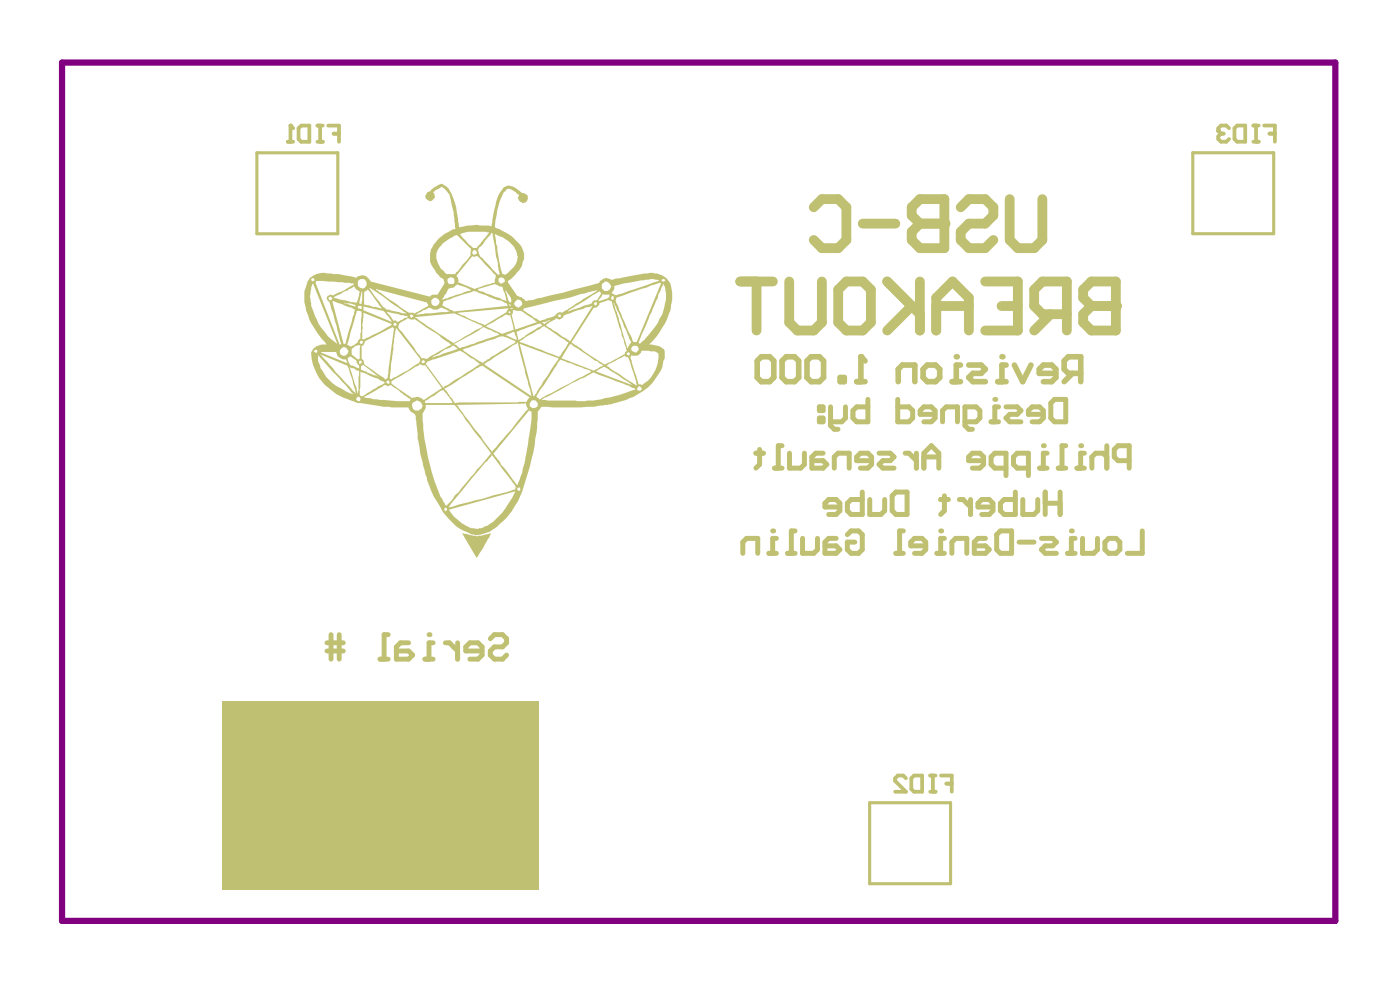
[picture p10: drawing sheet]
<svg xmlns="http://www.w3.org/2000/svg" width="190mm" height="134mm" viewBox="0 0 190 134" stroke-linecap="round" stroke-linejoin="round" font-family="sans-serif">
<path d="M8.4 8.5h173v116.5h-173z" fill="none" stroke="#800080" stroke-width=".85"/>
<path d="M34.9 20.7h11v11h-11zM162 20.7h11v11h-11zM118.1 109h11v11h-11z" fill="none" stroke="#c0c073" stroke-width=".42"/>
<path d="M30.2 95.1h43v25.7h-43z" fill-rule="evenodd" fill="#c0c073"/>
<path d="M166.9 17.4l-.3-.4h-.8l-.3 .4v.4M168 17h1.1v2.2h-1.1l-.3-.3v-1.5zM170.2 17h.8M170.2 19.2h.8M170.6 17v2.2M171.7 17h1.5v2.2M172.4 18.1h.8" fill="none" stroke="#c0c073" stroke-width=".51"/>
<circle cx="165.5" cy="17.8" r=".25" fill="#c0c073"/>
<path d="M39.1 19.2h.7M39.5 17v2.2M40.5 17.4l.4-.4h1.1v2.2h-1.1l-.4-.3zM43.1 19.2h.7M43.1 17h.7M43.5 17v2.2M44.6 17h1.4v2.2M45.3 18.1h.7M165.5 17.8l.3 .3M165.8 18.1h.4M165.8 18.1l-.3 .4v.4l.3 .3h.8l.3-.3" fill="none" stroke="#c0c073" stroke-width=".51"/>
<circle cx="39.5" cy="17" r=".25" fill="#c0c073"/>
<path d="M39.5 17l.3 .4M123 105.6l-.3-.3h-.8l-.3 .3v.4l1.4 1.5h-1.4M124.1 105.3h1.1v2.2h-1.1l-.3-.4v-1.5zM126.3 105.3h.8M126.3 107.5h.8M126.7 105.3v2.2M127.8 105.3h1.5v2.2M128.5 106.4h.8" fill="none" stroke="#c0c073" stroke-width=".51"/>
<path d="M57.7 89.5h1.1M58.8 87.3h-.5v2.2M60.5 87.3h.5l1.2 1.1M62.2 87.3v2.2M65.5 88.4h-2.2v-.6l.5-.5h1.1l.6 .5v1.1l-.6 .6h-1.1M66.6 86.7l.5-.6h1.2l.5 .6v.6l-.5 .5h-1.2l-.5 .6v.5l.5 .6h1.2l.5-.6" fill="none" stroke="#c0c073" stroke-width=".67"/>
<circle cx="58.3" cy="86.1" r=".33" fill="#c0c073"/>
<path d="M44.4 87.3h2.2M44.4 88.4h2.2M45 86.1v3.4M46.1 86.1v3.4M51.6 89.5h1.1M52.7 86.1h-.5v3.4M55.5 87.3h-1.1l-.6 .5v1.7h1.7l.6-.6-.6-.5h-1.7" fill="none" stroke="#c0c073" stroke-width=".67"/>
<path d="M42.1 37.7a2.82 2.82 0 0 1 2.5-.6l1.4 .1 2.4 .5 .3-.2a1.39 1.39 0 0 1 1.7 .7l8 2.1a.87 .87 0 0 1 1-.3l1-1.5-.1-.4a.78 .78 0 0 0-.6-.6l-.6-.8a2.93 2.93 0 0 1 .3-4.1 7.3 7.3 0 0 1 2.5-1.6l-.1-.1a14.8 14.8 0 0 0-.6-3.8 2.3 2.3 0 0 0-1.3-1.7l-.9 .6-.2 .1 .2 .2a.72 .72 0 0 1-.7 1l-.5-.3-.1-.4a1.26 1.26 0 0 1 .8-.7l.1-.2 .7-.4a.99 .99 0 0 1 1.5 .2 7.8 7.8 0 0 1 1.3 3.8l.3 1.6 1.1-.3 1.2-.1 2.1 .2 .1-.8 .4-2a4.5 4.5 0 0 1 1.1-2.4 1.35 1.35 0 0 1 1.8 .1l.7 .6a.65 .65 0 0 1 .7 .3 .65 .65 0 0 1-.1 .8l-.1 .2-.3 .1-.4-.2a.57 .57 0 0 1-.2-.9l-1.1-.8a.48 .48 0 0 0-.8 .3 1.48 1.48 0 0 0-.5 .9l-.6 1.6-.2 1.4-.1 1 .2 .1a7.2 7.2 0 0 1 3.4 2.5 2.09 2.09 0 0 1 .2 2 4.2 4.2 0 0 1-2 2.6v.2l1.2 1.9 .6 .1 .5 .5 1.2-.1 3.9-1 5-1.3v-.1a1.16 1.16 0 0 1 1.2-.5l.6 .2 .5-.2 3.8-.7 .8-.1h.5v.1a2.49 2.49 0 0 1 2.5 2.6l-.1 1.5a9.7 9.7 0 0 1-3 5.6 3.1 3.1 0 0 1 2 .6 3 3 0 0 1-.2 2 4.3 4.3 0 0 1-1 2 8.7 8.7 0 0 1-4.5 3.1l-1.4 .4-1.3 .1a49.2 49.2 0 0 1-8.3 .2l-.5 .8a13.9 13.9 0 0 1-.3 3.5 31.9 31.9 0 0 1-2.4 8.6 10.9 10.9 0 0 1-3.9 4.1l-1.6 .4h-.7l-.7-.4a5.1 5.1 0 0 1-2.5-1.8 7.9 7.9 0 0 1-1.6-2.3l-.5-1a30.5 30.5 0 0 1-2.2-9.6l-.1-.6a.67 .67 0 0 0-.5-.9l-.2-.1-.3-.6-3.4-.1-3.6-.5a10.1 10.1 0 0 1-5.1-3.4l-.6-1.2a5 5 0 0 1-.5-2.3 1.89 1.89 0 0 1 2.1-1l-.3-.4a10.8 10.8 0 0 1-2.8-5.4 4.5 4.5 0 0 1 .8-3.3zM62.5 31.8l1.2 1.3 .5 .6h.6l1.6-2.2h-.4h-2.4zM64.4 33.9l-.2 .3v.2l.1 .2 .5-.2a.45 .45 0 0 0-.4-.5zM64.2 34.8l-2.2 2.7a.62 .62 0 0 1 .2 .8l2.3 .9 1.6-.6 1-.2 .2-.8a.4 .4 0 0 0-.3-.5l-2.2-2.3h-.2zM60.1 33.1l-.2 .2a2.01 2.01 0 0 0-.3 2.6l.3 .5 .8 .8h1.1l2.1-2.5 .1-.9-2-1.9-.8 .4zM67.2 31.8l.2 1.3 .1 .4a15.6 15.6 0 0 0 .7 3.6v.1l.4 .1a3.7 3.7 0 0 0 1.7-2.5h-.1a3.1 3.1 0 0 0-1.6-2.3l-.3-.3zM66.7 31.6l-.1 .3-1 1.2-.7 .7a1.7 1.7 0 0 0 .8 1.4l1.9 2.1 .3-.1-.2-.5-.1-.9-.2-1-.5-3.2zM42.4 37.8l-.1 .1 .1 .2 .1 .1v-.1h.2l-.1-.3-.1-.1zM89.9 37.9v.2v.1h.3l.2-.1-.1-.2zM67.7 37.8a.46 .46 0 0 0 .3 .7 .46 .46 0 0 0 .6-.5l-.2-.3-.3-.1zM60.8 38.1a.5 .5 0 0 0 1 0 .5 .5 0 0 0-1 0zM48.7 38.1l-.1 .6a.64 .64 0 0 0 1 .3 .64 .64 0 0 0-.1-1v-.1a.7 .7 0 0 0-.8 .2zM81.7 38.9a.65 .65 0 0 0 1.3 0 .65 .65 0 0 0-1.3 0zM83.4 38.8a1.03 1.03 0 0 1-.3 .9l.1 .2 .5 .2 5.8-2h-.1a3.1 3.1 0 0 0-2 0l-2.7 .4zM42.9 38.1v.3l3.3 8.4 .1-.2-1-3.8-.6-1.9h-.1a.52 .52 0 0 1-.1-.7 .52 .52 0 0 1 .7-.1l1.5-.7 1.4-.8-.6-.2-1-.1zM83.2 40.2a.26 .26 0 0 0-.2 .3 .26 .26 0 0 0 .3 .2l.1-.4zM60.9 39.2l-.3 .6-.5 .7v.2l3.9-1.3-.8-.4-1.2-.4v.1l-.2 .1-.1 .2zM44.6 40.3a.28 .28 0 0 0 .1 .4 .28 .28 0 0 0 .4 0v-.3l-.2-.1zM64.9 39.2v.2l.2 .1 .5 .1 .4 .2 2.8 1-.6-1.9h-.3l-.7-.3zM81.8 39.9l-.1 .4-.5 .5 .8-.1a.9 .9 0 0 0 .8-.7h-.8zM68.6 39.4l.3 .9a.97 .97 0 0 0 .4 .8l.2-.4h-.1l-.2-.5zM45.3 40.3l.9 .4 2.2 .4 .5-1.5-.9-.7-.7 .5zM49.1 39.6l-.3 1.6 .3 .1 .1-.5v-1.2zM80.8 41l-.2 .3 .2 .1h.2l.1-.3zM69.1 41.3l.1 .2h.2zM58.5 41a.6 .6 0 0 0 1.2 0 .6 .6 0 0 0-1.2 0zM46.7 41.1v.1l1.5 .4 .2-.2-.9-.2zM70.2 40.7l-.3 .3a.56 .56 0 0 0 .6 .8v-.1a.52 .52 0 0 0 .4-.7 .52 .52 0 0 0-.7-.3zM49.5 39.6v.1v1.7h.6l.6 .3 .1-.1 1.1 .3-1.9-2.6zM69.3 41.9h.4l-.2-.1v.1zM48.6 41.5v.4h.5v-.4zM56.5 42.7l4.6-.4-.9-.4a.55 .55 0 0 0-.8 .1h-.6l-.2-.1-.4-.1zM60.2 40.9l-.1 .6 1.5 .8 7.4-.8-.2-.3-.8-.4-.6-.1-2.8-1.1a.42 .42 0 0 0-.6 .1zM77.3 42.1l-.2 .2 2.1-.8 .8-.1 .4-.2v-.1a.53 .53 0 0 1 .7-.3l.6-1-.3-.3v.1zM71.2 41.9l-.2 .2 2.3 1.4 1-.3a2 2 0 0 0 1.4-.7l.3-.1 .4 .1v-.1l.7-.4 2.1-1.4 1.9-1.1v-.1l-2.2 .5-2 .6zM69.1 42.3v.2h.2v-.2zM51.1 39.2l.4 .5h.2l1.2 1 2.6 1.8h.9l1.8-1v-.1l-.3-.4zM50.2 39.1v.1l1.7 2.3a1.54 1.54 0 0 0 1.1 .6l2.2 .5-.1-.1zM75.8 42.7v.3h.4v-.3zM55.8 42.7l-.2 .2h.1l.1 .2h.2l.1-.2-.1-.2zM74.1 44.1l3.3 2.2 3.1-4.8-2.1 .6-1.9 .8a.59 .59 0 0 1-.6 .5l-.4-.2-.1 .2-.8 .3zM52.6 42.3v.2l.4 .4 .4 .6h.3l.3 .2 .9-.5 .5-.2-.2-.1zM49.4 41.6v.5l3.9 1.6-1.2-1.5zM73.6 43.7l.4 .3 .7-.5zM62.2 42.5l1.8 .9 1.9 .7 2.9-1.7 .3-.5h-.1zM53.6 43.8l-.2 .3 .4 .1v-.3zM69.7 42.1v.4l-.2 .2 .5 2 3-1-1.5-1a1.3 1.3 0 0 0-1.3-.5zM66.2 44.1l-.2 .2 2.2 1 1.6-.6-.5-1.9h-.3a.51 .51 0 0 0-.8 .2zM49.4 42.5l-.2 1.7 .1 .3-.1 .2v1.1l-.1 .2 .4 .1 3.7-2v-.1zM70.2 45v.2l.2 1h.1v-.1l.7-.4 1.8-1.2 .6-.3v-.1l-.3-.2zM68.7 45.5l1.5 .7v-.4l-.3-.6a.42 .42 0 0 0-.6 0zM83.7 40.4l-.1 .4 .1 .3 2.2 5.1 .2 .2h.4l3.3-7.9-.3-.1zM56.4 43v.1l.2 .1 1.4 1 3.6 2.4 3-1.8 .9-.4v-.2l-3.8-1.7zM90.1 38.6l-.7 1.3v.5l-2.2 5-.5 1.1 .2 .2a13.2 13.2 0 0 0 3-4l.2-.6a4.5 4.5 0 0 0 0-3.5zM48.9 46.3v.3l.3 .1 .1-.4zM45.2 40.8l-.1 .1 1.6 5.8h.2l1.4-4.7zM42.5 38.5l-.2 .5v.2a2.88 2.88 0 0 0 0 2v.3a11.9 11.9 0 0 0 2.3 4.2l1.2 1zM48.4 42.2l-1.2 4.5v.1l.4 .2a1.94 1.94 0 0 0 1.2-.9l.1-.1v-.8l.1-.1 .1-2.8zM61.7 46.7v.1l.9 .5v-.1l1.7-.5 .5-.3 3.1-1-2.2-1-1 .7zM83.4 41.1l1.8 6.2h.1v-.2l.4-.7-2.3-5.3zM85.8 47.1l-.1 .3 .1 .2 .2 .1a.46 .46 0 0 0 .5 .1 .46 .46 0 0 0 .2-.5 .54 .54 0 0 0-.9-.2zM42.9 47.4l-.3 .3 .3 .2 .2-.3zM85.1 47.9v.2l.4 .2v-.4l-.1-.1zM85.8 48.2l-.2 .4 1.1 3.6 .5 .1a4.6 4.6 0 0 0 2.2-4.3l-.1-.1a1.06 1.06 0 0 0-1-.2l-1.1-.1a.94 .94 0 0 1-1.4 .6zM46.4 47.3a.57 .57 0 0 0 0 .9 .57 .57 0 0 0 .9-.3 .54 .54 0 0 0-.2-.7 .54 .54 0 0 0-.7 .1zM70.7 46.3l-.1 .1 .2 .1 5.1 2 1.3-1.9v-.2l-1-.6-2.3-1.6v.1zM58.8 48.5l.5-.2h.3l1.6-.6a1.14 1.14 0 0 0 .9-.4l-.5-.4h-.1zM54.4 43.8l-.3 .4a.54 .54 0 0 0 .3 .6l1.9 2.5 .9 1.3h.5l.1 .2v-.1l.4-.1 .4-.3 2.7-1.5-1.7-1.3-1.8-1.1-1.5-1.1a.94 .94 0 0 1-.9-.1zM47.8 47.4v.7l.8 .7 .3-.1v-1.4v-.4l-.1-.1-.4 .1zM62.9 47.4l.2 .3 2.5 1.6 .1-.2 .7-.4 .3-.2 3.3-2v-.2l-.8-.3a1.61 1.61 0 0 0-1.8-.1zM57.3 49l-.1 .1 .1 .1a.21 .21 0 0 0 .3 .1 .21 .21 0 0 0 .1-.3l-.2-.1zM43.6 47.8v.1l3.6 1.4-.2-.5a1.25 1.25 0 0 1-1.4-1zM48.8 49v.4l.3-.1-.1-.3zM80.6 41.8l-3 4.7 .8 .4a23.6 23.6 0 0 0 3.8 2.6l2.6-1.4 .3-.6h-.1l-.3-1.4-.2-.5-.1-.6-1.3-4.1-.3-.1-.7 .1a1.51 1.51 0 0 0-1 .8zM47.4 48.5l-.2 .2 .1 .1a.87 .87 0 0 0 .8 .9l.7 .3v-.4a.61 .61 0 0 1-.4-.6l-.8-.6zM77.4 46.7l-1.1 1.9 4.3 1.7 1.3-.7-.7-.6h-.4l-2.3-1.6-.7-.5-.1-.1zM49 49.6v.6l.7 .2 .2 .2 1.2 .4 .5 .2-2.2-1.6zM53.8 44.6l-.7 5-.2 1.8 .2 .1 2.4-1.3 1.5-1 .1-.2v-.3zM49.5 46.3v.2a.42 .42 0 0 1-.4 .4v1.8l.3 .2 .1 .6 2.9 2 .3-.3 .8-6.6-.2-.2zM52.5 51.8v.2l.2 .1 .2-.1-.1-.3zM80.9 50.4l5 1.9-3.2-2.2a.74 .74 0 0 0-1.2 0zM82.3 49.6l4.2 2.7a6.9 6.9 0 0 0-.7-2.3l-.4-1.4-.6-.3zM58 49.1l-.2 .3 2.4 3.2 5.1-3.2-2.8-1.8-3.7 1.2zM86.7 52.4l-.2 .4h.1a.3 .3 0 0 0 .3 .2 .3 .3 0 0 0 .3-.2l-.3-.4zM47.5 49.8l1.1 3.6 .2-3zM43.5 48.1l1.7 1.9 .4 .5 2.8 2.9-1.1-3.7zM43.2 48.2v.3a3.1 3.1 0 0 0 .6 1.8 5.6 5.6 0 0 0 2.6 2.5l.7 .4 .8 .3-.8-1.1zM70.6 46.7l1.8 7.1h.1l3.3-5v-.2zM65.9 49.3l-.1 .2 6.4 4.3-1.9-7.3zM48.9 50.5v3.1a.41 .41 0 0 0 .6 0l1.9-1.2 .8-.4v-.1l-.8-.5zM76.1 48.8l-3.1 4.8-.1 .3 .3 .3h.2l.9-.6 6.1-3.2zM53.2 51.8l.1 .4 2.7 1.8a1.19 1.19 0 0 1 1.6 .3l2.4-1.6-2.3-3.1h-.3l-.4-.1zM73.5 54.3l1.9 .1a13.6 13.6 0 0 1 3.4 .1h.7a20.8 20.8 0 0 0 4.6-.9l2.2-.7v-.1l-5.7-2.2-1.2 .6-1.7 .8zM49.5 53.9l.3 .1h.4l.6 .2 3.2 .3h1.6l.2-.3-2.7-1.9-.4 .1-.5-.1zM48.5 53.9a.35 .35 0 0 0-.1 .4 .35 .35 0 0 0 .5 .2v-.5l-.1-.1zM60.4 52.8l1.4 1.9 .6-.1h7.8l1.3-.1 .4-.6-6.4-4.3-.7 .4-3.5 2.3zM57.8 54.4l-.1 .3h3.8l-.2-.4-.6-.8-.5-.6-.1 .1a1.6 1.6 0 0 0-1.1 .7zM72.2 54.4a.59 .59 0 0 0 .1 1 .56 .56 0 0 0 .7-.6 .56 .56 0 0 0-.8-.4zM56 54.7a.7 .7 0 0 0 .4 1 .7 .7 0 0 0 .9-.4 .67 .67 0 0 0-.2-.7 .67 .67 0 0 0-.8-.1zM62 55l2.4 3.2 .9 1.1a7.7 7.7 0 0 0 1.6 2l4.8-5.7-.3-.6v-.3l-.1 .1zM71.9 55.7l-4.9 5.9 .9 1.1 .2 .4 .7 .8 1.4 2 .4-.8a39.9 39.9 0 0 0 1.6-8.7v-.5zM70.3 66.2l-.1 .3 .2 .1h.2l.1-.1-.1-.3-.1-.1zM57.8 55v.4l-.4 .7a28.5 28.5 0 0 0 2.5 11.5l.7 1.1 .7-.7 .5-.8 .5-.4 4.4-5.3-5-6.5zM66.8 61.8l-2.7 3.1-2.7 3.3-.5 .7 7.9-2.1 1.2-.4 .1-.3-.3-.4zM60.4 68.9v.4l.1 .1 .2-.1v-.3zM61 69.2v.1a6.1 6.1 0 0 0 3 2.4 3.4 3.4 0 0 0 2.5-.6l.8-.6a12.3 12.3 0 0 0 2.7-3.8zM62.8 72.4l2 .4 1.9-.4-.3 .6-1.6 2.8z" fill="#c0c073"/>
<path d="M135.5 51.8h1.1M136.6 49.6h-.5v2.2M137.8 49.6l1.1 2.2 1.1-2.2M143.4 50.7h-2.2v-.6l.5-.5h1.1l.6 .5v1.1l-.6 .6h-1.1M145.7 50.7l-1.2 1.1M146.8 50.7h-1.7l-.6-.6v-1.1l.6-.6h1.7v3.4" fill="none" stroke="#c0c073" stroke-width=".76"/>
<circle cx="136.1" cy="48.4" r=".38" fill="#c0c073"/>
<path d="M129.3 51.8h1.1M130.4 49.6h-.5v2.2M131.6 49.6h1.7l.5 .5-.5 .6h-1.2l-.5 .5 .5 .6h1.7" fill="none" stroke="#c0c073" stroke-width=".76"/>
<circle cx="129.9" cy="48.4" r=".38" fill="#c0c073"/>
<path d="M116.4 51.8h1.1M116.9 48.4v3.4M122 51.8v-1.7l.6-.5h1.7v2.2M125.4 50.1l.5-.5h1.2l.5 .5v1.1l-.5 .6h-1.2l-.5-.6z" fill="none" stroke="#c0c073" stroke-width=".76"/>
<circle cx="116.9" cy="48.4" r=".38" fill="#c0c073"/>
<path d="M103.4 48.4h1.1l.6 .6v2.2l-.6 .6h-1.1l-.6-.6v-2.2zM106.8 48.4h1.1l.6 .6v2.2l-.6 .6h-1.1l-.6-.6v-2.2zM110.2 48.4h1.1l.6 .6v2.2l-.6 .6h-1.1l-.6-.6v-2.2zM114.1 51.2h.6v.6h-.6zM116.9 48.4l.6 .6" fill="none" stroke="#c0c073" stroke-width=".76"/>
<path d="M128.3 27v6.7h-3.4l-1.1-1.1v-1.1l1.1-1.1h3.4M130.5 28.1l1.1-1.1h2.2l1.1 1.1v1.1l-1.1 1.2h-2.2l-1.1 1.1v1.1l1.1 1.1h2.2l1.1-1.1M137.1 27v5.6l1.1 1.1h2.3l1.1-1.1v-5.6" fill="none" stroke="#c0c073" stroke-width="1.3"/>
<circle cx="128.3" cy="30.4" r=".67" fill="#c0c073"/>
<path d="M110.5 28.1l1.1-1.1h2.2l1.2 1.1v4.5l-1.2 1.1h-2.2l-1.1-1.1M117.2 30.4h4.4M128.3 27h-3.4l-1.1 1.1v1.1l1.1 1.2h3.4M151.6 38.2v6.7h-3.4l-1.1-1.1v-1.2l1.1-1.1h3.4" fill="none" stroke="#c0c073" stroke-width="1.3"/>
<circle cx="151.6" cy="41.5" r=".67" fill="#c0c073"/>
<g fill="none" stroke="#c0c073" stroke-width="1.3">
<path d="M100.5 38.2h4.5M102.8 38.2v6.7M107.2 38.2v5.6l1.1 1.1h2.2l1.1-1.1v-5.6M115 38.2h2.2l1.1 1.1v4.5l-1.1 1.1h-2.2l-1.2-1.1v-4.5zM120.5 38.2l4.4 4.4M124.9 38.2v6.7M133.8 38.2h4.4v6.7h-4.4M151.6 38.2h-3.4l-1.1 1.1v1.1l1.1 1.1h3.4M123.8 41.5l-3.3 3.4M127.2 41.5h4.4M127.2 44.9v-4.5l2.2-2.2 2.2 2.2v4.5M136 41.5h2.2"/>
<path d="M142.7 42.6l-2.2 2.3M144.9 42.6h-3.3l-1.1-1.1v-2.2l1.1-1.1h3.3v6.7"/>
</g>
<path d="M134.6 57.3h1M135.6 55.2h-.5v2.1M136.6 55.2h1.6l.5 .5-.5 .5h-1.1l-.5 .5 .5 .6h1.6M141.7 56.2h-2v-.5l.5-.5h1l.5 .5v1l-.5 .6h-1M143.2 54.2h1.5v3.1h-1.5l-.5-.6v-2z" fill="none" stroke="#c0c073" stroke-width=".68"/>
<circle cx="135.1" cy="54.2" r=".34" fill="#c0c073"/>
<g fill="none" stroke="#c0c073" stroke-width=".68">
<path d="M111.3 55.2h.5v.5h-.5zM111.3 56.7h.5v.6h-.5zM112.8 55.2v2.6l.5 .5h.5M114.8 55.2v1.5l-.5 .6h-1.5M117.9 54.2v3.1h-1.5l-.6-.6v-1l.6-.5h1.5M121.9 54.2v3.1h1.6l.5-.6v-1l-.5-.5h-1.6M127 56.2h-2v-.5l.5-.5h1l.5 .5v1l-.5 .6h-1M128 57.3v-1.6l.5-.5h1.5v2.1M131.1 57.3h1.5l.5-.6v-1l-.5-.5h-1.5v2.6l.5 .5h.5M146.3 63.5h1M147.3 61.5h-.5v2M150.3 60.5v3"/>
<path d="M150.3 62l-.5-.5h-1l-.5 .5v1.5M153.4 62.5h-1.6l-.5-.5v-1l.5-.5h1.6v3"/>
</g>
<circle cx="146.8" cy="60.5" r=".34" fill="#c0c073"/>
<path d="M141.2 63.5h1M142.2 61.5h-.5v2M143.7 63.5h1M144.7 60.5h-.5v3" fill="none" stroke="#c0c073" stroke-width=".68"/>
<circle cx="141.7" cy="60.5" r=".34" fill="#c0c073"/>
<g fill="none" stroke="#c0c073" stroke-width=".68">
<path d="M102.7 61.5h1M103.2 61v2l-.5 .5M105.2 63.5h1M106.2 60.5h-.5v3M107.2 61.5v2h1.5l.6-.5v-1.5M111.8 61.5h-1l-.5 .5v1.5h1.5l.5-.5-.5-.5h-1.5M113.3 63.5v-1.5l.5-.5h1.5v2M114.1 68.8h-2.1v-.5l.6-.5h1l.5 .5v1l-.5 .5h-1M117.1 66.8v3h-1.5l-.5-.5v-1l.5-.5h1.5M118.1 67.8v2h1.5l.6-.5v-1.5M118.4 62.5h-2v-.5l.5-.5h1l.5 .5v1l-.5 .5h-1M119.4 61.5h1.5l.5 .5-.5 .5h-1l-.5 .5 .5 .5h1.5"/>
<path d="M121.2 67.3l.5-.5h1.5v3h-1.5l-.5-.5zM122.9 61.5h.6l1 1M124.5 61.5v2M125.5 63.5v-2l1-1 1 1v2M125.5 62h2M127.8 67.8h1M128.3 67.3v2l-.5 .5M130.3 67.8h.5l1 1M131.8 67.8v2M133.6 62.5h-2v-.5l.5-.5h1l.5 .5v1l-.5 .5h-1M134.9 68.8h-2.1v-.5l.5-.5h1.1l.5 .5v1l-.5 .5h-1.1M136.6 63.5h-1.5l-.5-.5v-1l.5-.5h1.5v3.1"/>
<path d="M137.9 66.8v3h-1.5l-.5-.5v-1l.5-.5h1.5M138.9 67.8v2h1.5l.5-.5v-1.5M139.7 63.5h-1.5l-.6-.5v-1l.6-.5h1.5v3.1M142 68.3h2M142 66.8v3M144 66.8v3M145 75.1h1M146 73.1h-.5v2M147 73.1v2h1.6l.5-.5v-1.5M150.6 73.1h1l.5 .5v1l-.5 .5h-1l-.5-.5v-1zM155.1 72.1v3h-2"/>
</g>
<circle cx="145.5" cy="72.1" r=".34" fill="#c0c073"/>
<path d="M127.3 75.1h1M128.3 73.1h-.5v2M129.3 75.1v-1.5l.5-.5h1.5v2M133.8 73.1h-1l-.5 .5v1.5h1.5l.6-.5-.6-.5h-1.5M135.9 72.1h1.5v3h-1.5l-.5-.5v-2zM138.4 73.6h2M141.5 73.1h1.5l.5 .5-.5 .5h-1l-.5 .5 .5 .5h1.5" fill="none" stroke="#c0c073" stroke-width=".68"/>
<circle cx="127.8" cy="72.1" r=".34" fill="#c0c073"/>
<path d="M104.4 75.1h1.1M105.5 73.1h-.6v2M107 75.1h1M108 72.1h-.5v3M109 73.1v2h1.5l.5-.5v-1.5M113.6 73.1h-1l-.6 .5v1.5h1.6l.5-.5-.5-.5h-1.6M115.1 72.6l.5-.5h1l.5 .5v2l-.5 .5h-1l-.5-.5v-1h1M121.7 75.1h1M122.7 72.1h-.5v3M125.7 74.1h-2v-.5l.5-.5h1l.5 .5v1l-.5 .5h-1" fill="none" stroke="#c0c073" stroke-width=".68"/>
<circle cx="104.9" cy="72.1" r=".34" fill="#c0c073"/>
<path d="M100.9 75.1v-1.5l.5-.5h1.5v2" fill="none" stroke="#c0c073" stroke-width=".68"/>
</svg>
